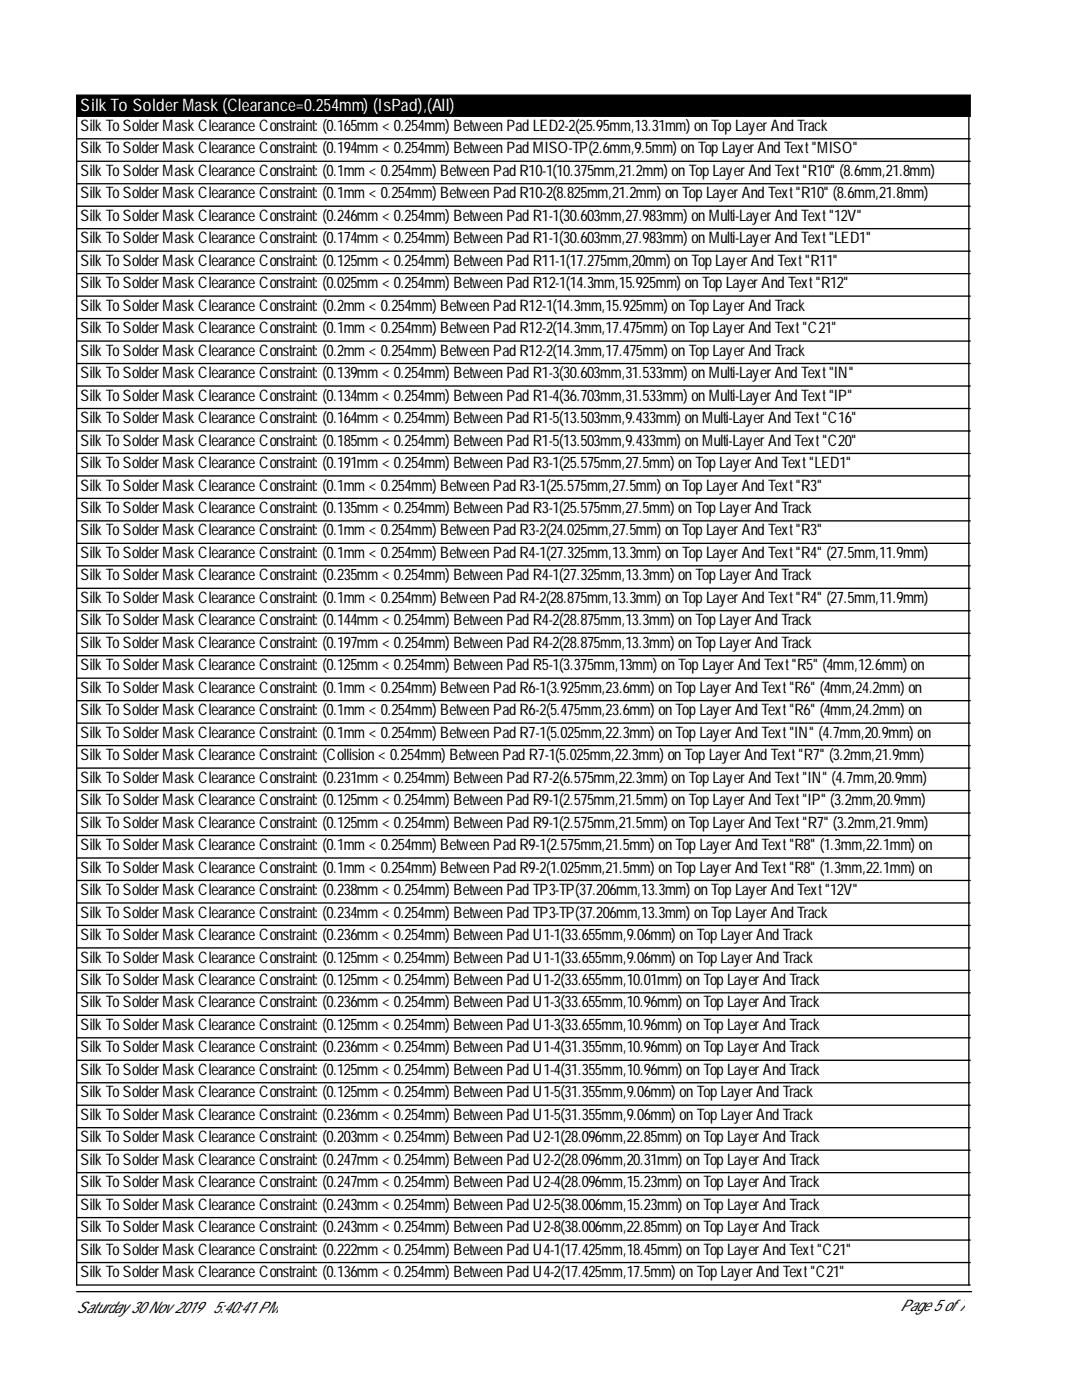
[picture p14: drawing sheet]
<svg xmlns="http://www.w3.org/2000/svg" width="216mm" height="279mm" viewBox="0 0 216 279" stroke-linecap="round" stroke-linejoin="round" font-family="sans-serif">
<defs><g id="words">
<text font-size="3.4" fill="#fff" x="16.1" y="22.2">Silk To SolderMask (Clearance=0.254mm) (IsPad),(All)</text>
<g font-size="3.2">
<text x="16.1" y="26.1">SilkToSolderMaskClearanceConstraint: (0.165mm&lt; 0.254mm) BetweenPadLED2-2(25.95mm,13.31mm) onTopLayerAndTrack</text>
<text x="16.1" y="30.6">SilkToSolderMaskClearanceConstraint: (0.194mm&lt; 0.254mm) BetweenPadMISO-TP(2.6mm,9.5mm) onTopLayerAndText&quot;MISO&quot;</text>
<text x="16.1" y="35.1">SilkToSolderMaskClearanceConstraint: (0.1mm&lt; 0.254mm) BetweenPadR10-1(10.375mm,21.2mm) onTopLayerAndText&quot;R10&quot; (8.6mm,21.8mm)</text>
<text x="16.1" y="39.6">SilkToSolderMaskClearanceConstraint: (0.1mm&lt; 0.254mm) BetweenPadR10-2(8.825mm,21.2mm) onTopLayerAndText&quot;R10&quot; (8.6mm,21.8mm)</text>
<text x="16.1" y="44.1">SilkToSolderMaskClearanceConstraint: (0.246mm&lt; 0.254mm) BetweenPadR1-1(30.603mm,27.983mm) onMulti-LayerAndText&quot;12V&quot;</text>
<text x="16.1" y="48.6">SilkToSolderMaskClearanceConstraint: (0.174mm&lt; 0.254mm) BetweenPadR1-1(30.603mm,27.983mm) onMulti-LayerAndText&quot;LED1&quot;</text>
<text x="16.1" y="53">SilkToSolderMaskClearanceConstraint: (0.125mm&lt; 0.254mm) BetweenPadR11-1(17.275mm,20mm) onTopLayerAndText&quot;R11&quot;</text>
<text x="16.1" y="57.5">SilkToSolderMaskClearanceConstraint: (0.025mm&lt; 0.254mm) BetweenPadR12-1(14.3mm,15.925mm) onTopLayerAndText&quot;R12&quot;</text>
<text x="16.1" y="62">SilkToSolderMaskClearanceConstraint: (0.2mm&lt; 0.254mm) BetweenPadR12-1(14.3mm,15.925mm) onTopLayerAndTrack</text>
<text x="16.1" y="66.5">SilkToSolderMaskClearanceConstraint: (0.1mm&lt; 0.254mm) BetweenPadR12-2(14.3mm,17.475mm) onTopLayerAndText&quot;C21&quot;</text>
<text x="16.1" y="71">SilkToSolderMaskClearanceConstraint: (0.2mm&lt; 0.254mm) BetweenPadR12-2(14.3mm,17.475mm) onTopLayerAndTrack</text>
<text x="16.1" y="75.5">SilkToSolderMaskClearanceConstraint: (0.139mm&lt; 0.254mm) BetweenPadR1-3(30.603mm,31.533mm) onMulti-LayerAndText&quot;IN&quot;</text>
<text x="16.1" y="80">SilkToSolderMaskClearanceConstraint: (0.134mm&lt; 0.254mm) BetweenPadR1-4(36.703mm,31.533mm) onMulti-LayerAndText&quot;IP&quot;</text>
<text x="16.1" y="84.4">SilkToSolderMaskClearanceConstraint: (0.164mm&lt; 0.254mm) BetweenPadR1-5(13.503mm,9.433mm) onMulti-LayerAndText&quot;C16&quot;</text>
<text x="16.1" y="88.9">SilkToSolderMaskClearanceConstraint: (0.185mm&lt; 0.254mm) BetweenPadR1-5(13.503mm,9.433mm) onMulti-LayerAndText&quot;C20&quot;</text>
<text x="16.1" y="93.4">SilkToSolderMaskClearanceConstraint: (0.191mm&lt; 0.254mm) BetweenPadR3-1(25.575mm,27.5mm) onTopLayerAndText&quot;LED1&quot;</text>
<text x="16.1" y="97.9">SilkToSolderMaskClearanceConstraint: (0.1mm&lt; 0.254mm) BetweenPadR3-1(25.575mm,27.5mm) onTopLayerAndText&quot;R3&quot;</text>
<text x="16.1" y="102.4">SilkToSolderMaskClearanceConstraint: (0.135mm&lt; 0.254mm) BetweenPadR3-1(25.575mm,27.5mm) onTopLayerAndTrack</text>
<text x="16.1" y="106.9">SilkToSolderMaskClearanceConstraint: (0.1mm&lt; 0.254mm) BetweenPadR3-2(24.025mm,27.5mm) onTopLayerAndText&quot;R3&quot;</text>
<text x="16.1" y="111.4">SilkToSolderMaskClearanceConstraint: (0.1mm&lt; 0.254mm) BetweenPadR4-1(27.325mm,13.3mm) onTopLayerAndText&quot;R4&quot; (27.5mm,11.9mm)</text>
<text x="16.1" y="115.8">SilkToSolderMaskClearanceConstraint: (0.235mm&lt; 0.254mm) BetweenPadR4-1(27.325mm,13.3mm) onTopLayerAndTrack</text>
<text x="16.1" y="120.3">SilkToSolderMaskClearanceConstraint: (0.1mm&lt; 0.254mm) BetweenPadR4-2(28.875mm,13.3mm) onTopLayerAndText&quot;R4&quot; (27.5mm,11.9mm)</text>
<text x="16.1" y="124.8">SilkToSolderMaskClearanceConstraint: (0.144mm&lt; 0.254mm) BetweenPadR4-2(28.875mm,13.3mm) onTopLayerAndTrack</text>
<text x="16.1" y="129.3">SilkToSolderMaskClearanceConstraint: (0.197mm&lt; 0.254mm) BetweenPadR4-2(28.875mm,13.3mm) onTopLayerAndTrack</text>
<text x="16.1" y="133.8">SilkToSolderMaskClearanceConstraint: (0.125mm&lt; 0.254mm) BetweenPadR5-1(3.375mm,13mm) onTopLayerAndText&quot;R5&quot; (4mm,12.6mm) on</text>
<text x="16.1" y="138.3">SilkToSolderMaskClearanceConstraint: (0.1mm&lt; 0.254mm) BetweenPadR6-1(3.925mm,23.6mm) onTopLayerAndText&quot;R6&quot; (4mm,24.2mm) on</text>
<text x="16.1" y="142.8">SilkToSolderMaskClearanceConstraint: (0.1mm&lt; 0.254mm) BetweenPadR6-2(5.475mm,23.6mm) onTopLayerAndText&quot;R6&quot; (4mm,24.2mm) on</text>
<text x="16.1" y="147.2">SilkToSolderMaskClearanceConstraint: (0.1mm&lt; 0.254mm) BetweenPadR7-1(5.025mm,22.3mm) onTopLayerAndText&quot;IN&quot; (4.7mm,20.9mm) on</text>
<text x="16.1" y="151.7">SilkToSolderMaskClearanceConstraint: (Collision&lt; 0.254mm) BetweenPadR7-1(5.025mm,22.3mm) onTopLayerAndText&quot;R7&quot; (3.2mm,21.9mm)</text>
<text x="16.1" y="156.2">SilkToSolderMaskClearanceConstraint: (0.231mm&lt; 0.254mm) BetweenPadR7-2(6.575mm,22.3mm) onTopLayerAndText&quot;IN&quot; (4.7mm,20.9mm)</text>
<text x="16.1" y="160.7">SilkToSolderMaskClearanceConstraint: (0.125mm&lt; 0.254mm) BetweenPadR9-1(2.575mm,21.5mm) onTopLayerAndText&quot;IP&quot; (3.2mm,20.9mm)</text>
<text x="16.1" y="165.2">SilkToSolderMaskClearanceConstraint: (0.125mm&lt; 0.254mm) BetweenPadR9-1(2.575mm,21.5mm) onTopLayerAndText&quot;R7&quot; (3.2mm,21.9mm)</text>
<text x="16.1" y="169.7">SilkToSolderMaskClearanceConstraint: (0.1mm&lt; 0.254mm) BetweenPadR9-1(2.575mm,21.5mm) onTopLayerAndText&quot;R8&quot; (1.3mm,22.1mm) on</text>
<text x="16.1" y="174.2">SilkToSolderMaskClearanceConstraint: (0.1mm&lt; 0.254mm) BetweenPadR9-2(1.025mm,21.5mm) onTopLayerAndText&quot;R8&quot; (1.3mm,22.1mm) on</text>
<text x="16.1" y="178.6">SilkToSolderMaskClearanceConstraint: (0.238mm&lt; 0.254mm) BetweenPadTP3-TP(37.206mm,13.3mm) onTopLayerAndText&quot;12V&quot;</text>
<text x="16.1" y="183.1">SilkToSolderMaskClearanceConstraint: (0.234mm&lt; 0.254mm) BetweenPadTP3-TP(37.206mm,13.3mm) onTopLayerAndTrack</text>
<text x="16.1" y="187.6">SilkToSolderMaskClearanceConstraint: (0.236mm&lt; 0.254mm) BetweenPadU1-1(33.655mm,9.06mm) onTopLayerAndTrack</text>
<text x="16.1" y="192.1">SilkToSolderMaskClearanceConstraint: (0.125mm&lt; 0.254mm) BetweenPadU1-1(33.655mm,9.06mm) onTopLayerAndTrack</text>
<text x="16.1" y="196.6">SilkToSolderMaskClearanceConstraint: (0.125mm&lt; 0.254mm) BetweenPadU1-2(33.655mm,10.01mm) onTopLayerAndTrack</text>
<text x="16.1" y="201.1">SilkToSolderMaskClearanceConstraint: (0.236mm&lt; 0.254mm) BetweenPadU1-3(33.655mm,10.96mm) onTopLayerAndTrack</text>
<text x="16.1" y="205.5">SilkToSolderMaskClearanceConstraint: (0.125mm&lt; 0.254mm) BetweenPadU1-3(33.655mm,10.96mm) onTopLayerAndTrack</text>
<text x="16.1" y="210">SilkToSolderMaskClearanceConstraint: (0.236mm&lt; 0.254mm) BetweenPadU1-4(31.355mm,10.96mm) onTopLayerAndTrack</text>
<text x="16.1" y="214.5">SilkToSolderMaskClearanceConstraint: (0.125mm&lt; 0.254mm) BetweenPadU1-4(31.355mm,10.96mm) onTopLayerAndTrack</text>
<text x="16.1" y="219">SilkToSolderMaskClearanceConstraint: (0.125mm&lt; 0.254mm) BetweenPadU1-5(31.355mm,9.06mm) onTopLayerAndTrack</text>
<text x="16.1" y="223.5">SilkToSolderMaskClearanceConstraint: (0.236mm&lt; 0.254mm) BetweenPadU1-5(31.355mm,9.06mm) onTopLayerAndTrack</text>
<text x="16.1" y="228">SilkToSolderMaskClearanceConstraint: (0.203mm&lt; 0.254mm) BetweenPadU2-1(28.096mm,22.85mm) onTopLayerAndTrack</text>
<text x="16.1" y="232.5">SilkToSolderMaskClearanceConstraint: (0.247mm&lt; 0.254mm) BetweenPadU2-2(28.096mm,20.31mm) onTopLayerAndTrack</text>
<text x="16.1" y="236.9">SilkToSolderMaskClearanceConstraint: (0.247mm&lt; 0.254mm) BetweenPadU2-4(28.096mm,15.23mm) onTopLayerAndTrack</text>
<text x="16.1" y="241.4">SilkToSolderMaskClearanceConstraint: (0.243mm&lt; 0.254mm) BetweenPadU2-5(38.006mm,15.23mm) onTopLayerAndTrack</text>
<text x="16.1" y="245.9">SilkToSolderMaskClearanceConstraint: (0.243mm&lt; 0.254mm) BetweenPadU2-8(38.006mm,22.85mm) onTopLayerAndTrack</text>
<text x="16.1" y="250.4">SilkToSolderMaskClearanceConstraint: (0.222mm&lt; 0.254mm) BetweenPadU4-1(17.425mm,18.45mm) onTopLayerAndText&quot;C21&quot;</text>
<text x="16.1" y="254.9">SilkToSolderMaskClearanceConstraint: (0.136mm&lt; 0.254mm) BetweenPadU4-2(17.425mm,17.5mm) onTopLayerAndText&quot;C21&quot;</text>
<text x="15.3" y="262">Saturday30Nov2019</text>
<text x="42.5" y="262">5:40:41 PM</text>
<text x="179.6" y="261.7">Page5of7</text>
</g>
</g></defs>
<path d="M15.3 19h178.3v4.2h-178.3z" fill="#000" stroke="#000" stroke-width=".26"/>
<g fill="none" stroke="#000" stroke-width=".26">
<path d="M15.3 27.7h178.3M15.3 23.2v233.3h178.3M15.3 32.2h178.3M15.3 36.7h178.3M193.3 23.2v233.3M15.3 41.2h178.3M15.3 45.6h178.3M15.3 50.1h178.3M15.3 54.6h178.3M15.3 59.1h178.3M15.3 63.6h178.3M15.3 68.1h178.3"/>
<path d="M15.3 72.6h178.3M15.3 77h178.3M15.3 81.5h178.3M15.3 86h178.3M15.3 90.5h178.3M15.3 95h178.3M15.3 99.5h178.3M15.3 104h178.3M15.3 108.4h178.3M15.3 112.9h178.3M15.3 117.4h178.3M15.3 121.9h178.3"/>
<path d="M15.3 126.4h178.3M15.3 130.9h178.3M15.3 135.3h178.3M15.3 139.8h178.3M15.3 144.3h178.3M15.3 148.8h178.3M15.3 153.3h178.3M15.3 157.8h178.3M15.3 162.3h178.3M15.3 166.7h178.3M15.3 171.2h178.3M15.3 175.7h178.3"/>
<path d="M15.3 180.2h178.3M15.3 184.7h178.3M15.3 189.2h178.3M15.3 193.7h178.3M15.3 198.1h178.3M15.3 202.6h178.3M15.3 207.1h178.3M15.3 211.6h178.3M15.3 216.1h178.3M15.3 220.6h178.3M15.3 225.1h178.3M15.3 229.5h178.3"/>
<path d="M15.3 234h178.3M15.3 238.5h178.3M15.3 243h178.3M15.3 247.5h178.3M15.3 252h178.3M15.3 257.8h178.6"/>
</g>
<use href="#words"/>
</svg>
